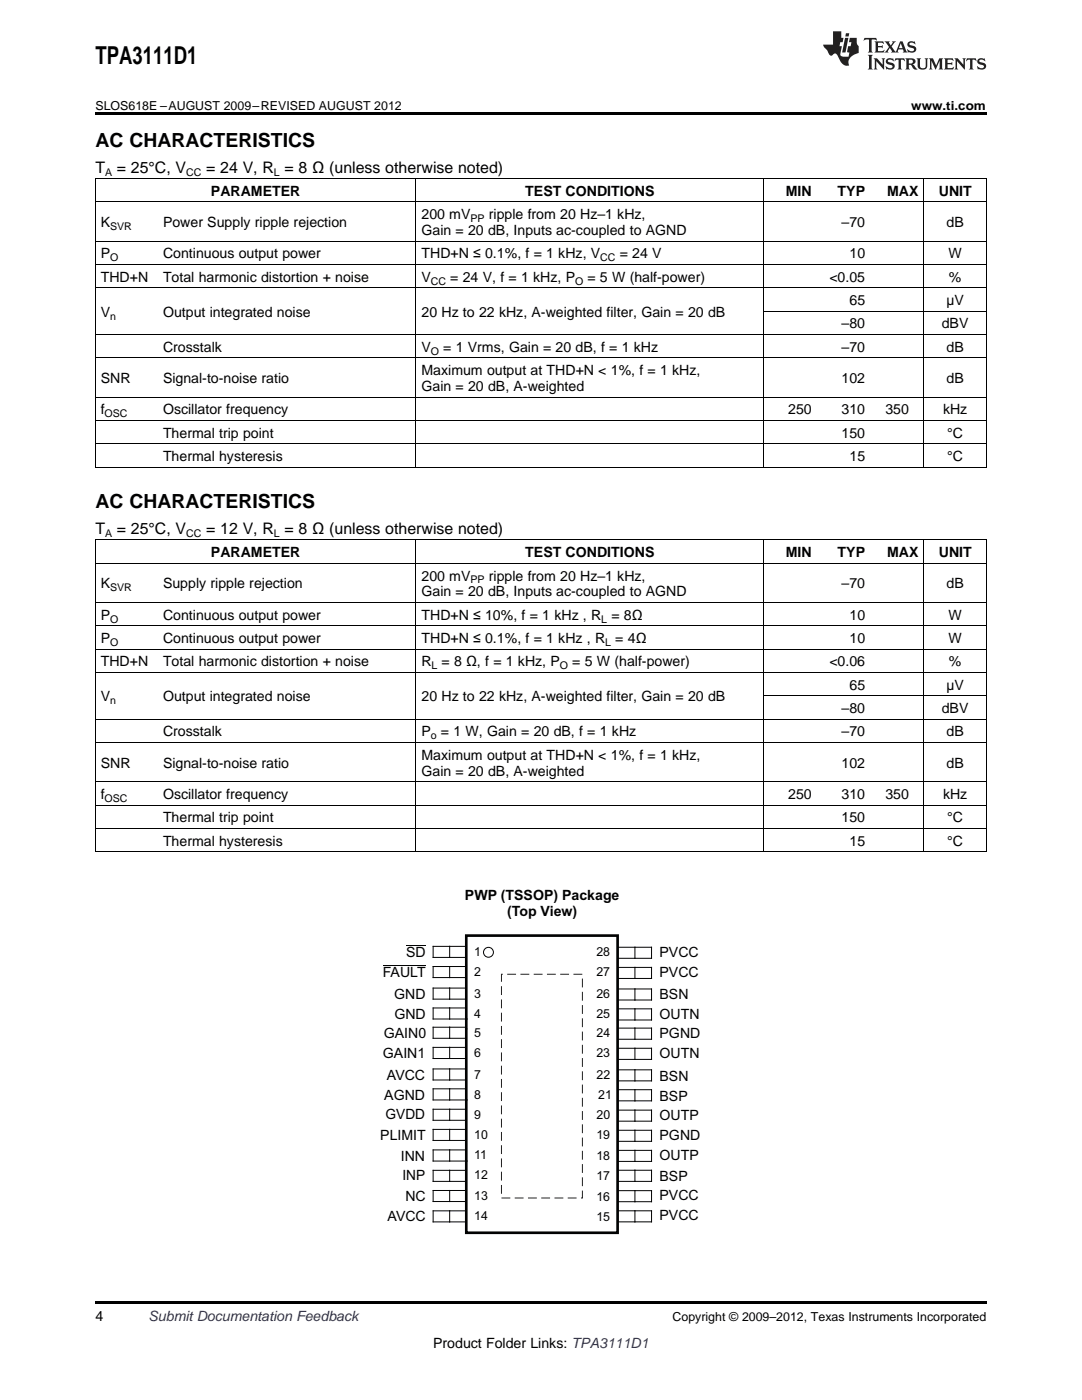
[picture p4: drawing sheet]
<svg xmlns="http://www.w3.org/2000/svg" width="216mm" height="279mm" viewBox="0 0 216 279" stroke-linecap="round" stroke-linejoin="round" font-family="sans-serif">
<defs><g id="words">
<text font-size="4.9" x="19" y="12.8">TPA3111D1</text>
<g font-size="3.9">
<text x="19" y="29.3">AC CHARACTERISTICS</text>
<text x="19" y="101.4">AC CHARACTERISTICS</text>
</g>
<g font-size="3.2">
<text x="19" y="34.4">T</text>
<text x="23.3" y="34.4">= 25°C, V</text>
<text x="41.1" y="34.4">= 24 V, R = 8 Ω (unless otherwise noted)</text>
<text x="19" y="106.5">T</text>
<text x="23.3" y="106.5">= 25°C, V</text>
<text x="41.1" y="106.5">= 12 V, R = 8 Ω (unless otherwise noted)</text>
</g>
<g font-size="2.8">
<text x="42.1" y="39.1">PARAMETER</text>
<text x="104.8" y="39.1">TEST CONDITIONS</text>
<text x="156.8" y="39.1">MIN</text>
<text x="167.1" y="39.1">TYP</text>
<text x="177" y="39.1">MAX</text>
<text x="187.3" y="39.1">UNIT</text>
<text x="20.1" y="45.3">K</text>
<text x="32.5" y="45.3">Power Supply ripple rejection</text>
<text x="84.1" y="43.7">200 mV</text>
<text x="84.1" y="46.9">Gain = 20 dB, Inputs ac-coupled to AGND</text>
<text x="97.5" y="43.7">ripple from 20 Hz–1 kHz,</text>
<text x="167.9" y="45.3">–70</text>
<text x="188.9" y="45.3">dB</text>
<text x="20.1" y="51.6">P</text>
<text x="32.5" y="51.6">Continuous output power</text>
<text x="84.1" y="51.6">THD+N ≤ 0.1%, f = 1 kHz, V</text>
<text x="123.6" y="51.6">= 24 V</text>
<text x="169.5" y="51.6">10</text>
<text x="189.3" y="51.6">W</text>
<text x="20.1" y="56.2">THD+N</text>
<text x="32.5" y="56.2">Total harmonic distortion + noise</text>
<text x="84.1" y="56.2">V</text>
<text x="89.9" y="56.2">= 24 V, f = 1 kHz, P</text>
<text x="117.2" y="56.2">= 5 W (half-power)</text>
<text x="165.5" y="56.2">&lt;0.05</text>
<text x="189.3" y="56.2">%</text>
<text x="20.1" y="63.2">V</text>
<text x="32.5" y="63.2">Output integrated noise</text>
<text x="84.1" y="63.2">20 Hz to 22 kHz, A-weighted filter, Gain = 20 dB</text>
<text x="167.9" y="65.5">–80</text>
<text x="169.5" y="60.9">65</text>
<text x="187.9" y="65.5">dBV</text>
<text x="188.8" y="60.9">µV</text>
<text x="32.5" y="70.2">Crosstalk</text>
<text x="84.1" y="70.2">V</text>
<text x="88.4" y="70.2">= 1 Vrms, Gain = 20 dB, f = 1 kHz</text>
<text x="167.9" y="70.2">–70</text>
<text x="188.9" y="70.2">dB</text>
<text x="20.1" y="76.4">SNR</text>
<text x="32.5" y="76.4">Signal-to-noise ratio</text>
<text x="84.1" y="74.9">Maximum output at THD+N &lt; 1%, f = 1 kHz,</text>
<text x="167.9" y="76.4">102</text>
<text x="188.9" y="76.4">dB</text>
<text x="20.1" y="82.7">f</text>
<text x="32.5" y="82.7">Oscillator frequency</text>
<text x="84.1" y="78">Gain = 20 dB, A-weighted</text>
<text x="157.3" y="82.7">250</text>
<text x="167.9" y="82.7">310</text>
<text x="176.7" y="82.7">350</text>
<text x="188.2" y="82.7">kHz</text>
<text x="32.5" y="87.3">Thermal trip point</text>
<text x="167.9" y="87.3">150</text>
<text x="189" y="87.3">°C</text>
<text x="32.5" y="92">Thermal hysteresis</text>
<text x="169.5" y="92">15</text>
<text x="189" y="92">°C</text>
<text x="42.1" y="111.2">PARAMETER</text>
<text x="104.8" y="111.2">TEST CONDITIONS</text>
<text x="156.8" y="111.2">MIN</text>
<text x="167.1" y="111.2">TYP</text>
<text x="177" y="111.2">MAX</text>
<text x="187.3" y="111.2">UNIT</text>
<text x="20.1" y="117.4">K</text>
<text x="32.5" y="117.4">Supply ripple rejection</text>
<text x="84.1" y="115.9">200 mV</text>
<text x="84.1" y="119">Gain = 20 dB, Inputs ac-coupled to AGND</text>
<text x="97.5" y="115.9">ripple from 20 Hz–1 kHz,</text>
<text x="167.9" y="117.4">–70</text>
<text x="188.9" y="117.4">dB</text>
<text x="20.1" y="123.7">P</text>
<text x="32.5" y="123.7">Continuous output power</text>
<text x="84.1" y="123.7">THD+N ≤ 10%, f = 1 kHz , R</text>
<text x="122" y="123.7">= 8Ω</text>
<text x="169.5" y="123.7">10</text>
<text x="189.3" y="123.7">W</text>
<text x="20.1" y="128.3">P</text>
<text x="32.5" y="128.3">Continuous output power</text>
<text x="84.1" y="128.3">THD+N ≤ 0.1%, f = 1 kHz , R</text>
<text x="122.8" y="128.3">= 4Ω</text>
<text x="169.5" y="128.3">10</text>
<text x="189.3" y="128.3">W</text>
<text x="20.1" y="133">THD+N</text>
<text x="32.5" y="133">Total harmonic distortion + noise</text>
<text x="84.1" y="133">R</text>
<text x="88.1" y="133">= 8 Ω, f = 1 kHz, P</text>
<text x="114.2" y="133">= 5 W (half-power)</text>
<text x="165.5" y="133">&lt;0.06</text>
<text x="169.5" y="137.7">65</text>
<text x="188.8" y="137.7">µV</text>
<text x="189.3" y="133">%</text>
<text x="20.1" y="140">V</text>
<text x="32.5" y="140">Output integrated noise</text>
<text x="84.1" y="140">20 Hz to 22 kHz, A-weighted filter, Gain = 20 dB</text>
<text x="167.9" y="142.3">–80</text>
<text x="187.9" y="142.3">dBV</text>
<text x="32.5" y="147">Crosstalk</text>
<text x="84.1" y="147">P</text>
<text x="88" y="147">= 1 W, Gain = 20 dB, f = 1 kHz</text>
<text x="167.9" y="147">–70</text>
<text x="188.9" y="147">dB</text>
<text x="20.1" y="153.2">SNR</text>
<text x="32.5" y="153.2">Signal-to-noise ratio</text>
<text x="84.1" y="151.6">Maximum output at THD+N &lt; 1%, f = 1 kHz,</text>
<text x="84.1" y="154.8">Gain = 20 dB, A-weighted</text>
<text x="167.9" y="153.2">102</text>
<text x="188.9" y="153.2">dB</text>
<text x="20.1" y="159.5">f</text>
<text x="32.5" y="159.5">Oscillator frequency</text>
<text x="157.3" y="159.5">250</text>
<text x="167.9" y="159.5">310</text>
<text x="176.7" y="159.5">350</text>
<text x="188.2" y="159.5">kHz</text>
<text x="32.5" y="164.1">Thermal trip point</text>
<text x="167.9" y="164.1">150</text>
<text x="189" y="164.1">°C</text>
<text x="32.5" y="168.8">Thermal hysteresis</text>
<text x="169.5" y="168.8">15</text>
<text x="189" y="168.8">°C</text>
<text x="19" y="263.6">4</text>
<text x="86.4" y="269">Product Folder Links: TPA3111D1</text>
</g>
<g font-size="2.8" fill="#010202">
<text x="92.8" y="179.7">PWP (TSSOP) Package</text>
<text x="101.2" y="182.8">(Top View)</text>
<text x="81" y="191">SD</text>
<text x="131.6" y="191">PVCC</text>
<text x="76.4" y="195">FAULT</text>
<text x="131.6" y="195">PVCC</text>
<text x="78.7" y="199.3">GND</text>
<text x="78.7" y="203.3">GND</text>
<text x="131.6" y="199.3">BSN</text>
<text x="131.6" y="203.3">OUTN</text>
<text x="76.6" y="207.1">GAIN0</text>
<text x="131.6" y="207.2">PGND</text>
<text x="76.4" y="211.1">GAIN1</text>
<text x="77.2" y="215.5">AVCC</text>
<text x="131.6" y="211.2">OUTN</text>
<text x="131.6" y="215.7">BSN</text>
<text x="76.7" y="219.6">AGND</text>
<text x="131.6" y="219.7">BSP</text>
<text x="75.9" y="227.5">PLIMIT</text>
<text x="77" y="223.4">GVDD</text>
<text x="131.6" y="223.5">OUTP</text>
<text x="131.6" y="227.5">PGND</text>
<text x="80" y="231.8">INN</text>
<text x="131.6" y="231.4">OUTP</text>
<text x="80.3" y="235.6">INP</text>
<text x="80.9" y="239.7">NC</text>
<text x="131.6" y="235.7">BSP</text>
<text x="131.6" y="239.5">PVCC</text>
<text x="77.3" y="243.8">AVCC</text>
<text x="131.6" y="243.5">PVCC</text>
</g>
<text font-size="2.8" fill="#0000c8" x="29.6" y="263.6">Submit Documentation Feedback</text>
<g font-size="2.5">
<text x="19" y="21.9">SLOS618E –AUGUST 2009–REVISED AUGUST 2012</text>
<text x="181.8" y="21.9">www.ti.com</text>
<text x="134.2" y="263.6">Copyright © 2009–2012, Texas Instruments Incorporated</text>
</g>
<g font-size="2.5" fill="#010202">
<text x="94.6" y="190.9">1</text>
<text x="119" y="190.8">28</text>
<text x="94.6" y="194.9">2</text>
<text x="119" y="194.9">27</text>
<text x="94.6" y="199.2">3</text>
<text x="94.6" y="203.1">4</text>
<text x="119" y="203.2">25</text>
<text x="119" y="199.2">26</text>
<text x="94.6" y="207">5</text>
<text x="119" y="207">24</text>
<text x="94.6" y="211">6</text>
<text x="94.6" y="215.3">7</text>
<text x="119" y="211">23</text>
<text x="119" y="215.3">22</text>
<text x="94.6" y="219.3">8</text>
<text x="119.4" y="219.3">21</text>
<text x="94.6" y="223.3">9</text>
<text x="94.6" y="227.4">10</text>
<text x="119" y="227.4">19</text>
<text x="119" y="223.4">20</text>
<text x="94.6" y="231.4">11</text>
<text x="119" y="231.6">18</text>
<text x="94.6" y="235.3">12</text>
<text x="94.6" y="239.4">13</text>
<text x="119" y="235.5">17</text>
<text x="119" y="239.6">16</text>
<text x="94.6" y="243.4">14</text>
<text x="119" y="243.7">15</text>
</g>
<g font-size="2.1">
<text x="21" y="35.1">A</text>
<text x="37.1" y="35.1">CC</text>
<text x="54.6" y="35.1">L</text>
<text x="22" y="45.9">SVR</text>
<text x="93.9" y="44.3">PP</text>
<text x="22" y="52.1">O</text>
<text x="119.8" y="52.1">CC</text>
<text x="86" y="56.8">CC</text>
<text x="114.8" y="56.8">O</text>
<text x="22" y="63.8">n</text>
<text x="86" y="70.8">O</text>
<text x="20.9" y="83.3">OSC</text>
<text x="21" y="107.2">A</text>
<text x="37.1" y="107.2">CC</text>
<text x="54.6" y="107.2">L</text>
<text x="22" y="118">SVR</text>
<text x="93.9" y="116.4">PP</text>
<text x="22" y="124.2">O</text>
<text x="120" y="124.2">L</text>
<text x="22" y="128.9">O</text>
<text x="120.8" y="128.9">L</text>
<text x="86.1" y="133.6">L</text>
<text x="111.7" y="133.6">O</text>
<text x="22" y="140.5">n</text>
<text x="86" y="147.5">o</text>
<text x="20.9" y="160">OSC</text>
</g>
</g></defs>
<path d="M93 186.7h30.2v59.3h-30.2z" fill="none" stroke="#010202" stroke-width=".53"/>
<path d="M76.4 192.7h8.5M81 188.7h3.9M97.5 190h.1M123.4 189h6.6v2.3h-6.6M123.4 193.1h6.6v2.2h-6.6M123.4 197.4h6.6v2.2h-6.6M126.7 189v2.3M126.7 193.1v2.2M126.7 197.4v2.2M123.4 201.3h6.6v2.3h-6.6M126.7 201.3v2.3" fill="none" stroke="#010202" stroke-width=".2"/>
<circle cx="97.5" cy="190.1" r=".99" fill="#fff"/>
<g fill="none" stroke="#010202" stroke-width=".2">
<path d="M89.7 188.9v2.2M89.7 192.9v2.2M89.7 197.2v2.2M93 188.9h-6.6v2.2h6.6M93 192.9h-6.6v2.2h6.6M93 197.2h-6.6v2.2h6.6M89.7 201.2v2.2M89.7 205v2.2M89.7 209v2.3M89.7 213.3v2.2M89.7 217.3v2.2M93 205.3h.1"/>
<path d="M93 203.4h.1M93 219.5h.1M93 201.2h-6.6v2.2h6.6M93 205h-6.6v2.2h6.6M93 209h-6.6v2.3h6.6M93 213.3h-6.6v2.2h6.6M93 217.3h-6.6v2.2h6.6M123.4 205.2h6.6v2.2h-6.6M123.4 209.2h6.6v2.2h-6.6M123.4 213.5h6.6v2.2h-6.6M123.4 217.5h6.6v2.2h-6.6M126.7 205.2v2.2"/>
<path d="M126.7 209.2v2.2M126.7 213.5v2.2M126.7 217.5v2.2M89.7 221.4v2.2M89.7 225.4v2.2M89.7 229.5v2.2M89.7 233.6v2.2M89.7 237.6v2.2M93 231.7h.1M93 221.4h-6.6v2.2h6.6M93 225.4h-6.6v2.2h6.6M93 229.5h-6.6v2.2h6.6"/>
<path d="M93 233.6h-6.6v2.2h6.6M93 237.6h-6.6v2.2h6.6M123.4 221.6h6.6v2.2h-6.6M123.4 225.6h6.6v2.2h-6.6M123.4 229.6h6.6v2.2h-6.6M123.4 233.5h6.6v2.3h-6.6M123.4 237.6h6.6v2.2h-6.6M126.7 221.6v2.2M126.7 225.6v2.2M126.7 229.6v2.2M126.7 233.5v2.3M126.7 237.6v2.2"/>
<path d="M89.7 241.7v2.2M93 241.7h-6.6v2.2h6.6M123.4 241.6h6.6v2.2h-6.6M126.7 241.6v2.2"/>
<circle cx="97.5" cy="190.1" r=".99"/>
</g>
<path d="M100.1 194.4h16.1v44.7h-16.1z" fill="none" stroke="#231f20" stroke-width=".2" stroke-dasharray="1.8 .9" stroke-linecap="butt"/>
<g fill="#231f20">
<path d="M172.5 7.6l-.1 .5 .4-.2h.6v.1v2.1l-.2 .4h.9l-.2-.4v-2.1l.1-.1h.5l.5 .2-.2-.5zM174.5 8.3l.2 .3v1.5l-.2 .4h1.8l.2-.6a1.04 1.04 0 0 1-1.3 .2v-.7h.6l.3 .2v-.6l-.3 .2h-.6v-.6l.8-.1 .4 .3-.2-.5zM176.5 8.3l.9 1.1-.9 1.1h.8l-.2-.2 .4-.7 .5 .7-.2 .2h1.5l-.2-.2 .2-.4h.9l.1 .4-.2 .2h1l-.3-.3-.7-1.9h-.5l-.9 2-.8-1 .9-1h-.8l.1 .3-.4 .5-.3-.6 .1-.2zM179.7 8.6l.4 1h-.7zM181.3 8.4a.63 .63 0 0 0-.2 .7 .63 .63 0 0 0 .6 .4l.6 .2 .1 .2a.75 .75 0 0 1-.7 .4 .75 .75 0 0 1-.6-.5l.1 .7 .1-.1a1.11 1.11 0 0 0 1.5-.6 1.13 1.13 0 0 0-1.2-.8l-.1-.4a1.04 1.04 0 0 1 1.2 .2l-.2-.5-.2 .1-.4-.2zM173.2 10.9l.2 .4v2.2l-.2 .4h1l-.3-.4v-2.2l.3-.4zM174.3 11.6l.3 .4v1.5l-.3 .4h.8l-.2-.4v-1.3l1.5 1.7v-1.9l.2-.4h-.7l.2 .4v.9l-1.1-1.3zM177 11.8a.62 .62 0 0 0-.2 .7 .62 .62 0 0 0 .6 .4l.6 .1 .1 .3a.76 .76 0 0 1-.7 .3 .76 .76 0 0 1-.7-.4l.2 .7 .1-.1a1.11 1.11 0 0 0 1.5-.6 1.13 1.13 0 0 0-1.2-.8l-.1-.4a1.04 1.04 0 0 1 1.2 .2l-.2-.6-.2 .1-.5-.1zM178.7 11.6l-.2 .6a.61 .61 0 0 1 .8-.3v1.6l-.2 .4h.9l-.2-.4v-1.6a.63 .63 0 0 1 .7 .3l-.1-.6zM180.6 11.6l.3 .4v1.5l-.3 .4h1l-.2-.2-.1-.8 .6 .2a.76 .76 0 0 0 1.2 .7l-1-1a.58 .58 0 0 0 .6-.5 .58 .58 0 0 0-.5-.6zM181.4 11.9h.1a.45 .45 0 0 1 .5 .1 .45 .45 0 0 1 .1 .5l-.8 .2zM182.9 11.6l.2 .2a2.17 2.17 0 0 0 .3 1.9 .99 .99 0 0 0 1.6-.6v-1.1l.2-.4h-.7l.2 .2a1.92 1.92 0 0 1-.2 1.8 .6 .6 0 0 1-.9-.5v-1.1l.2-.4zM185.4 11.6l.2 .4v1.5l-.2 .4h.7l-.2-.4v-1.4l.8 1.8 .8-1.8v1.4l-.2 .4h.9l-.2-.4v-1.5l.2-.4h-.8l-.6 1.5-.6-1.5zM188.4 11.6l.2 .4v1.5l-.2 .4h1.8l.1-.6a1.04 1.04 0 0 1-1.2 .1v-.6h.5l.4 .2v-.6l-.4 .2h-.5v-.7h.8l.3 .3-.1-.6zM190.5 11.6l.2 .4v1.5l-.2 .4h.7l-.2-.4v-1.3l1.5 1.7v-1.9l.2-.4h-.7l.2 .4v.9l-1.1-1.3zM192.9 11.6l-.1 .6a.61 .61 0 0 1 .7-.3l.1 1.6-.3 .4h1l-.3-.4 .1-1.6a.63 .63 0 0 1 .7 .3l-.1-.6zM195.2 11.8a.62 .62 0 0 0-.2 .7 .62 .62 0 0 0 .6 .4l.6 .1 .1 .3a.76 .76 0 0 1-.7 .3 .76 .76 0 0 1-.6-.4l.1 .7 .1-.1a1.11 1.11 0 0 0 1.6-.6 1.13 1.13 0 0 0-1.3-.8l-.1-.4a1.04 1.04 0 0 1 1.2 .2l-.1-.6-.2 .1-.5-.1z"/>
<path d="M166.2 6.3v2.6h-1.9v.4l.8 .9a.91 .91 0 0 0 1 .8 .56 .56 0 0 1 .5-.3 .56 .56 0 0 1 .5 .3l.4 .8a1.53 1.53 0 0 0 1.9 1.2 1.54 1.54 0 0 1 1-2.1l.9-.3v-1.4a1.52 1.52 0 0 1-.4-1.6h-1.3l-.2 .8h.5l-.2 .8h-.5l-.1 1v.2l.4 .1-.2 .8a1.93 1.93 0 0 1-1.6-.3l.3-1.8h-.5l.2-.8h.4l.2-.8h-.4v-1.3zM168.6 7.6l-.6 2.9h.7l.6-2.9zM168.8 6.6l-.1 .7h.6l.2-.7z"/>
</g>
<path d="M19 22.5h177.8v.5h-177.8zM19 259.7h177.8v.5h-177.8z" fill="#000"/>
<g fill="none" stroke="#000" stroke-width=".2">
<path d="M19 35.6h177.8M19.1 35.7v57.6M83 35.7v57.6M152.3 35.7v57.6M184.3 35.7v57.6M196.8 35.7v57.6M19 57.4h177.8M19 52.8h177.8M19 48.1h177.8M19 40.3h177.8M19 79.3h177.8M19 71.4h177.8"/>
<path d="M19 66.8h177.8M152.4 62.1h44.4M19 93.2h177.8M19 88.6h177.8M19 83.9h177.8M19 112.4h177.8M19 107.8h177.8M19.1 107.8v62.2M83 107.8v62.2M152.3 107.8v62.2M184.3 107.8v62.2M196.8 107.8v62.2"/>
<path d="M19 134.2h177.8M19 129.6h177.8M19 124.9h177.8M19 120.2h177.8M152.4 138.9h44.4M19 156h177.8M19 148.2h177.8M19 143.5h177.8M19 170h177.8M19 165.3h177.8M19 160.7h177.8"/>
</g>
<use href="#words"/>
</svg>
